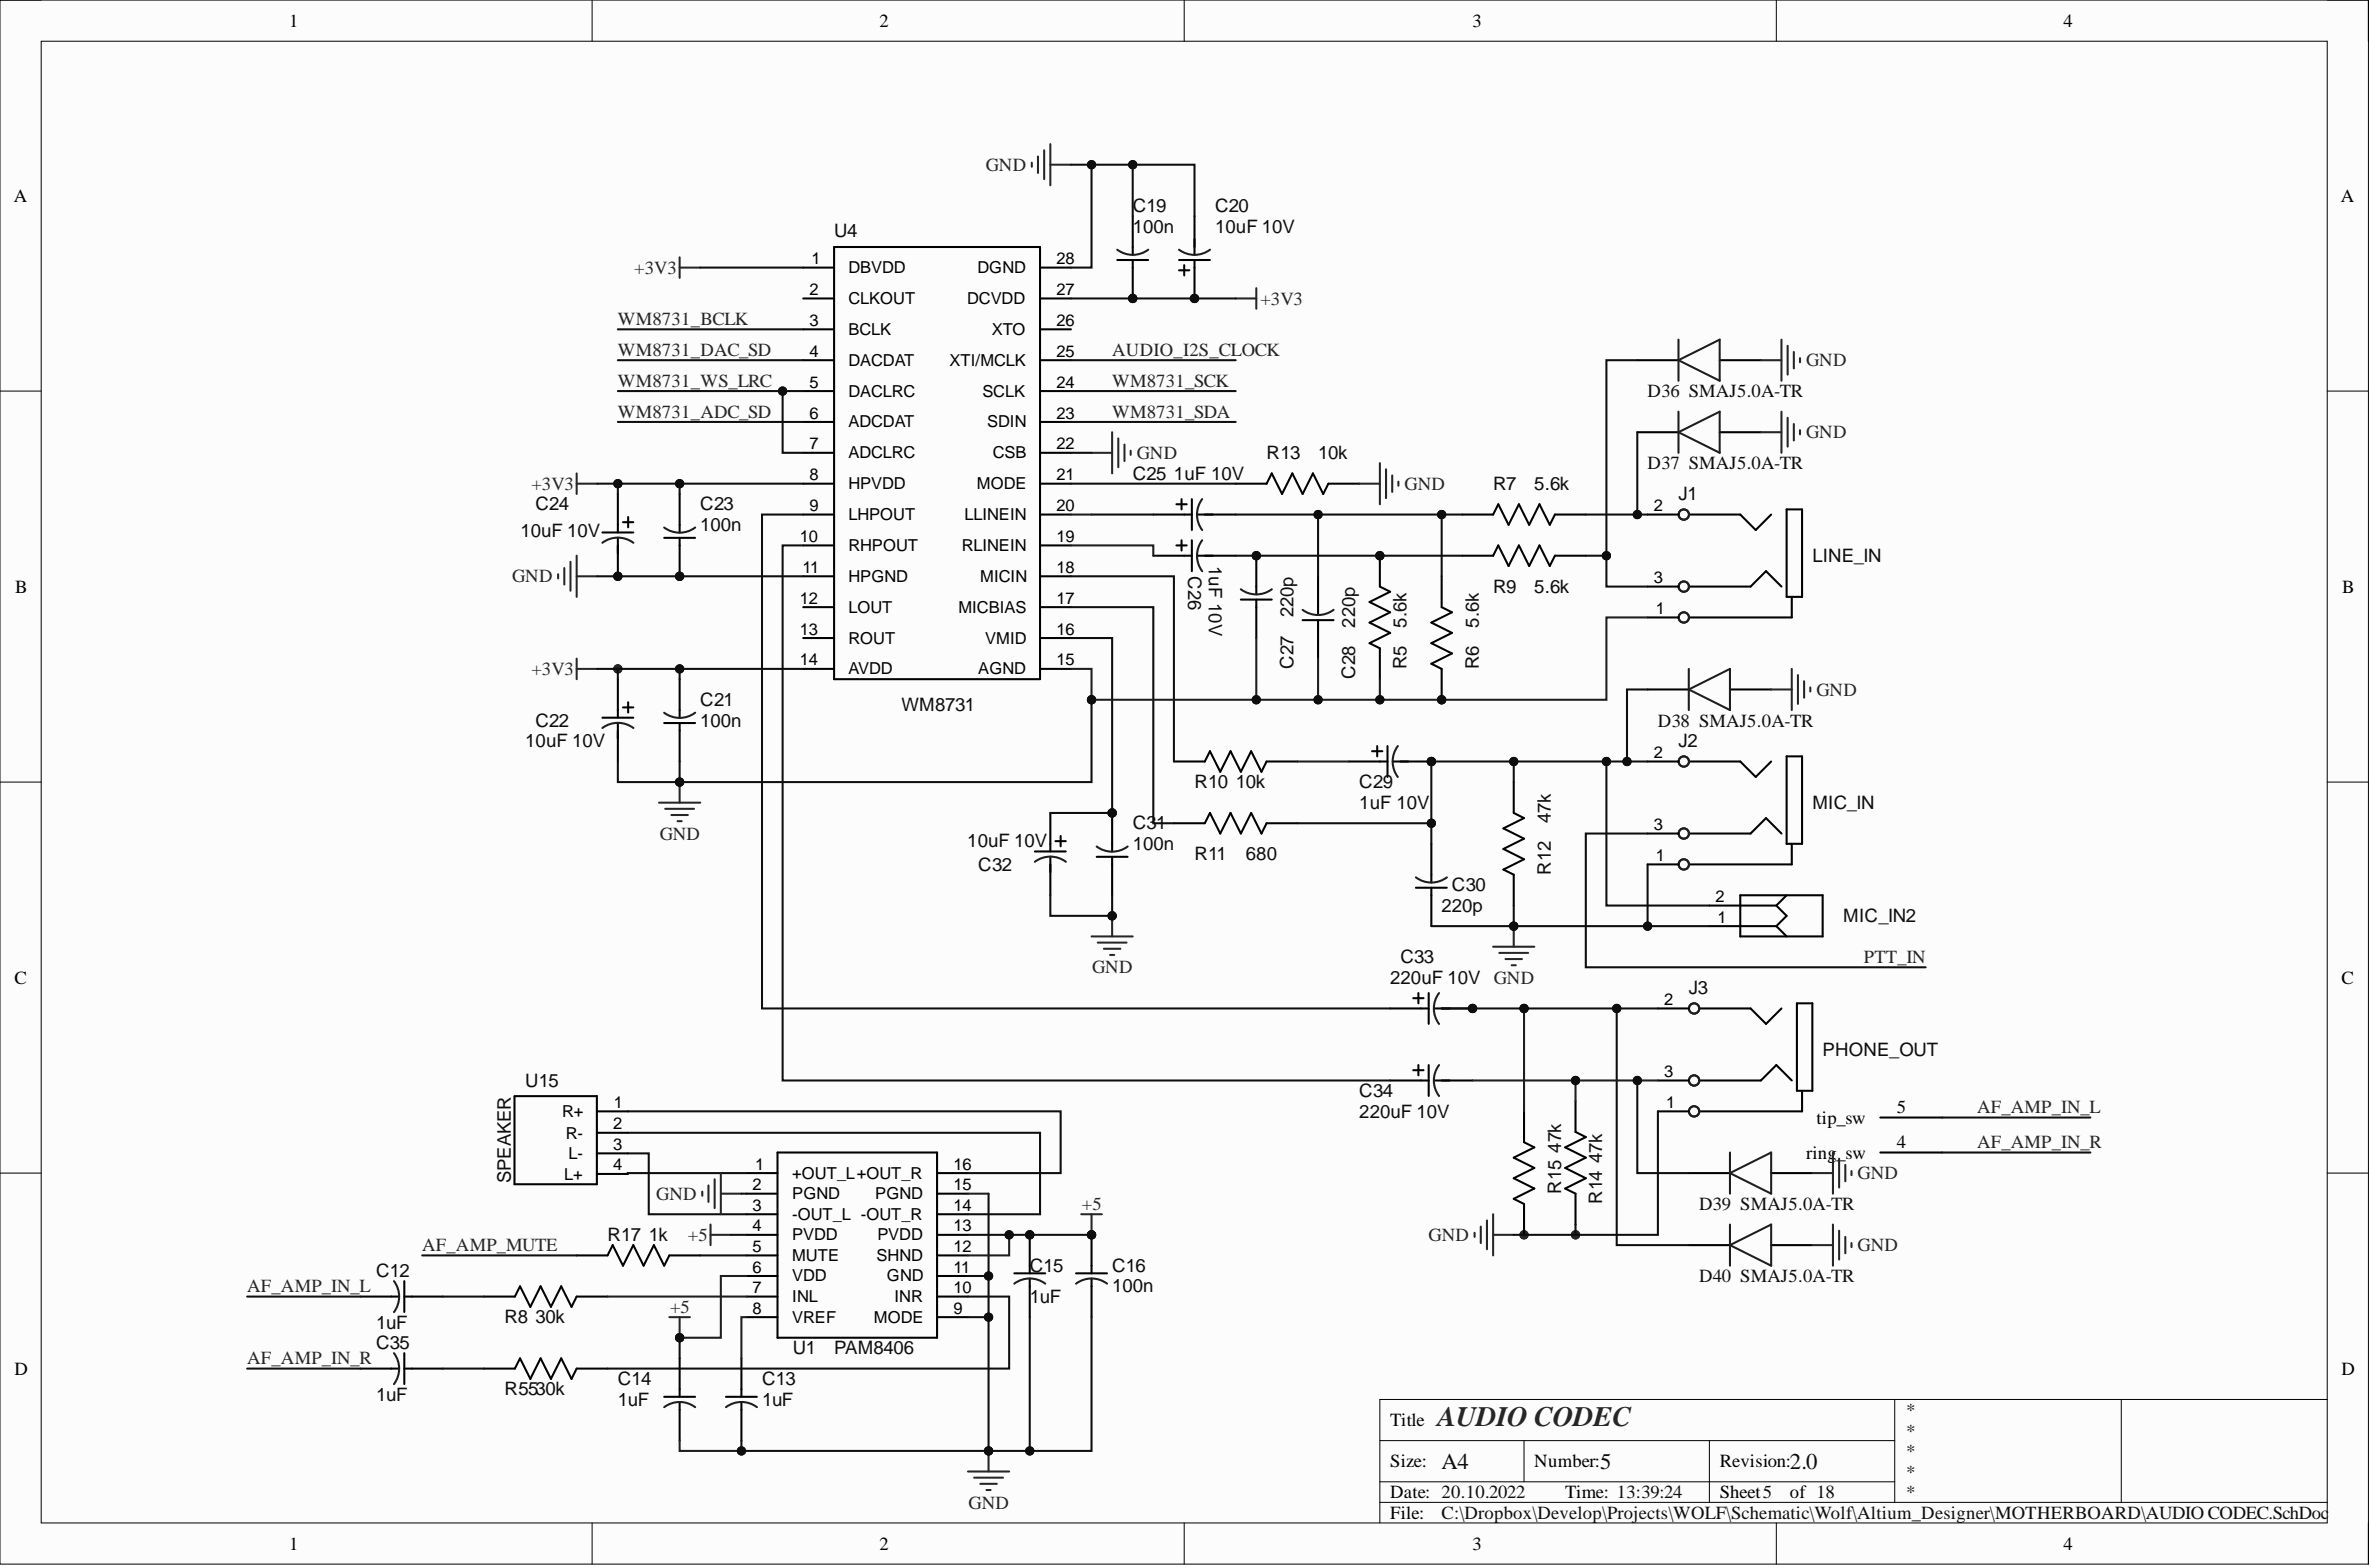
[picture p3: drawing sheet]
<svg xmlns="http://www.w3.org/2000/svg" width="292mm" height="193mm" viewBox="0 0 292 193" stroke-linecap="round" stroke-linejoin="round" font-family="sans-serif">
<defs><g id="words">
<text font-size="3.5" fill="#262626" x="177.1" y="175.6">AUDIO CODEC</text>
<g font-size="2.8" fill="#0e0e0e">
<text x="177.6" y="180.9">A4</text>
<text x="197.1" y="180.9">5</text>
<text x="220.5" y="180.9">2.0</text>
</g>
<g font-size="2.3">
<text x="35.6" y="3.3">1</text>
<text x="108.3" y="3.3">2</text>
<text x="181.4" y="3.3">3</text>
<text x="254.2" y="3.3">4</text>
<text x="1.7" y="24.8">A</text>
<text x="288.4" y="24.8">A</text>
<text x="1.9" y="73">B</text>
<text x="288.6" y="73">B</text>
<text x="1.8" y="121.1">C</text>
<text x="288.5" y="121.1">C</text>
<text x="233.7" y="137.1">5</text>
<text x="222.5" y="142.7">ring</text>
<text x="223.8" y="138.4">tip_sw</text>
<text x="226.3" y="142.7">_sw</text>
<text x="233.7" y="141.4">4</text>
<text x="1.8" y="169.3">D</text>
<text x="288.5" y="169.3">D</text>
<text x="171.3" y="175.6">Title</text>
<text x="171.3" y="180.7">Size:</text>
<text x="171.3" y="184.5">Date: 20.10.2022</text>
<text x="189" y="180.7">Number:</text>
<text x="192.8" y="184.5">Time: 13:39:24</text>
<text x="211.9" y="180.7">Revision:</text>
<text x="211.9" y="184.5">Sheet5</text>
<text x="220.5" y="184.5">of 18</text>
<text x="35.6" y="190.8">1</text>
<text x="108.3" y="190.8">2</text>
<text x="171.3" y="187">File:</text>
<text x="181.4" y="190.8">3</text>
<text x="254.2" y="190.8">4</text>
</g>
<g font-size="2.3" fill="#262626">
<text x="121.4" y="21">GND</text>
<text x="78.1" y="33.7">+3V3</text>
<text x="76.1" y="40">WM8731_BCLK</text>
<text x="155.3" y="37.5">+3V3</text>
<text x="76.1" y="43.9">WM8731_DAC_SD</text>
<text x="76.1" y="47.7">WM8731_WS_LRC</text>
<text x="137" y="43.9">AUDIO_I2S_CLOCK</text>
<text x="137" y="47.7">WM8731_SCK</text>
<text x="222.5" y="45.1">GND</text>
<text x="76.1" y="51.5">WM8731_ADC_SD</text>
<text x="137" y="51.5">WM8731_SDA</text>
<text x="222.5" y="54">GND</text>
<text x="140.1" y="56.5">GND</text>
<text x="65.5" y="60.3">+3V3</text>
<text x="173" y="60.3">GND</text>
<text x="63.1" y="71.7">GND</text>
<text x="65.5" y="83.1">+3V3</text>
<text x="223.8" y="85.7">GND</text>
<text x="81.3" y="103.4">GND</text>
<text x="134.6" y="119.9">GND</text>
<text x="229.6" y="118.6">PTT_IN</text>
<text x="184" y="121.1">GND</text>
<text x="243.6" y="137.1">AF_AMP_IN_L</text>
<text x="243.6" y="141.4">AF_AMP_IN_R</text>
<text x="80.9" y="147.8">GND</text>
<text x="133.3" y="149">+5</text>
<text x="228.9" y="145.2">GND</text>
<text x="52" y="154.1">AF_AMP_MUTE</text>
<text x="84.7" y="152.8">+5</text>
<text x="176" y="152.8">GND</text>
<text x="228.9" y="154.1">GND</text>
<text x="30.4" y="159.2">AF_AMP_IN_L</text>
<text x="82.5" y="161.7">+5</text>
<text x="30.4" y="168">AF_AMP_IN_R</text>
<text x="119.3" y="185.8">GND</text>
</g>
<g font-size="2.3" fill="#0e0e0e">
<text x="102.8" y="29.2">U4</text>
<text x="139.5" y="28.6">100n</text>
<text x="139.5" y="26.1">C19</text>
<text x="149.7" y="28.6">10uF 10V</text>
<text x="149.7" y="26.1">C20</text>
<text x="203" y="48.9">D36 SMAJ5.0A-TR</text>
<text x="139.5" y="59.1">C25</text>
<text x="144.6" y="59.1">1uF 10V</text>
<text x="156" y="56.5">R13</text>
<text x="162.4" y="56.5">10k</text>
<text x="203" y="57.8">D37 SMAJ5.0A-TR</text>
<text x="66" y="62.9">C24</text>
<text x="86.3" y="65.4">100n</text>
<text x="86.3" y="62.9">C23</text>
<text x="183.9" y="60.3">R7</text>
<text x="189" y="60.3">5.6k</text>
<text x="206.8" y="61.6">J1</text>
<text x="64.1" y="66.1">10uF 10V</text>
<text x="146.4" y="71" transform="rotate(90 146.4 71)">C26</text>
<text x="148.9" y="69.7" transform="rotate(90 148.9 69.7)">1uF 10V</text>
<text x="223.3" y="69.2">LINE_IN</text>
<text x="159.3" y="76" transform="rotate(-90 159.3 76)">220p</text>
<text x="167" y="77.3" transform="rotate(-90 167 77.3)">220p</text>
<text x="173.3" y="77.3" transform="rotate(-90 173.3 77.3)">5.6k</text>
<text x="182.2" y="77.3" transform="rotate(-90 182.2 77.3)">5.6k</text>
<text x="183.9" y="73">R9</text>
<text x="189" y="73">5.6k</text>
<text x="159.3" y="82.4" transform="rotate(-90 159.3 82.4)">C27</text>
<text x="167" y="83.6" transform="rotate(-90 167 83.6)">C28</text>
<text x="173.3" y="82.4" transform="rotate(-90 173.3 82.4)">R5</text>
<text x="182.2" y="82.4" transform="rotate(-90 182.2 82.4)">R6</text>
<text x="66" y="89.5">C22</text>
<text x="86.3" y="89.5">100n</text>
<text x="86.3" y="86.9">C21</text>
<text x="111" y="87.6">WM8731</text>
<text x="204.2" y="89.5">D38 SMAJ5.0A-TR</text>
<text x="64.7" y="92">10uF 10V</text>
<text x="206.8" y="92">J2</text>
<text x="147.2" y="97.1">R10</text>
<text x="152.2" y="97.1">10k</text>
<text x="167.5" y="99.6">1uF 10V</text>
<text x="167.5" y="97.1">C29</text>
<text x="191.1" y="101.4" transform="rotate(-90 191.1 101.4)">47k</text>
<text x="223.3" y="99.6">MIC_IN</text>
<text x="119.2" y="104.3">10uF 10V</text>
<text x="120.5" y="107.2">C32</text>
<text x="139.5" y="104.7">100n</text>
<text x="139.5" y="102.1">C31</text>
<text x="147.2" y="105.9">R11</text>
<text x="153.5" y="105.9">680</text>
<text x="191.1" y="107.7" transform="rotate(-90 191.1 107.7)">R12</text>
<text x="177.6" y="112.3">220p</text>
<text x="178.9" y="109.7">C30</text>
<text x="227.1" y="113.5">MIС_IN2</text>
<text x="172.5" y="118.6">C33</text>
<text x="171.3" y="121.1">220uF 10V</text>
<text x="208.1" y="122.4">J3</text>
<text x="224.5" y="130">PHONE_OUT</text>
<text x="64.7" y="133.8">U15</text>
<text x="167.5" y="137.6">220uF 10V</text>
<text x="167.5" y="135.1">C34</text>
<text x="192.3" y="141.9" transform="rotate(-90 192.3 141.9)">47k</text>
<text x="197.4" y="143.2" transform="rotate(-90 197.4 143.2)">47k</text>
<text x="62.9" y="145.7" transform="rotate(-90 62.9 145.7)">SPEAKER</text>
<text x="192.3" y="147" transform="rotate(-90 192.3 147)">R15</text>
<text x="197.4" y="148.3" transform="rotate(-90 197.4 148.3)">R14</text>
<text x="209.3" y="149">D39 SMAJ5.0A-TR</text>
<text x="74.8" y="152.8">R17</text>
<text x="79.9" y="152.8">1k</text>
<text x="46.3" y="157.3">C12</text>
<text x="126.9" y="160.4">1uF</text>
<text x="126.9" y="156.6">C15</text>
<text x="137" y="159.2">100n</text>
<text x="137" y="156.6">C16</text>
<text x="209.3" y="157.9">D40 SMAJ5.0A-TR</text>
<text x="46.3" y="163.6">1uF</text>
<text x="46.3" y="166.2">C35</text>
<text x="62.2" y="163">R8</text>
<text x="66" y="163">30k</text>
<text x="97.7" y="166.8">U1</text>
<text x="102.8" y="166.8">PAM8406</text>
<text x="46.3" y="172.5">1uF</text>
<text x="62.2" y="171.8">R5530k</text>
<text x="76.1" y="173.1">1uF</text>
<text x="76.1" y="170.6">C14</text>
<text x="93.9" y="170.6">C13</text>
<text x="93.9" y="173.1">1uF</text>
<text x="234.7" y="174.4">*</text>
<text x="234.7" y="176.9">*</text>
<text x="234.7" y="179.4">*</text>
<text x="234.7" y="182">*</text>
<text x="234.7" y="184.5">*</text>
<text x="177.6" y="187">C:\Dropbox\Develop\Projects\WOLF\Schematic\Wolf\Altium_Designer\MOTHERBOARD\AUDIO CODEC.SchDoc</text>
</g>
<g font-size="2">
<text x="100" y="32.5">1</text>
<text x="104.5" y="33.6">DBVDD</text>
<text x="120.4" y="33.6">DGND</text>
<text x="130.2" y="32.5">28</text>
<text x="99.7" y="40.1">3</text>
<text x="99.7" y="36.3">2</text>
<text x="104.5" y="41.2">BCLK</text>
<text x="104.5" y="37.4">CLKOUT</text>
<text x="119.2" y="37.4">DCVDD</text>
<text x="122.2" y="41.2">XTO</text>
<text x="130.2" y="36.3">27</text>
<text x="130.2" y="40.1">26</text>
<text x="99.7" y="47.7">5</text>
<text x="99.7" y="43.9">4</text>
<text x="104.5" y="45">DACDAT</text>
<text x="117" y="45">XTI/MCLK</text>
<text x="130.2" y="43.9">25</text>
<text x="130.2" y="47.7">24</text>
<text x="99.7" y="51.5">6</text>
<text x="104.5" y="52.6">ADCDAT</text>
<text x="104.5" y="48.8">DACLRC</text>
<text x="121" y="48.8">SCLK</text>
<text x="121.6" y="52.6">SDIN</text>
<text x="130.2" y="51.5">23</text>
<text x="99.7" y="59.1">8</text>
<text x="99.7" y="55.3">7</text>
<text x="104.5" y="56.4">ADCLRC</text>
<text x="122.3" y="56.4">CSB</text>
<text x="130.2" y="55.3">22</text>
<text x="130.2" y="59.1">21</text>
<text x="99.7" y="62.9">9</text>
<text x="104.5" y="64">LHPOUT</text>
<text x="104.5" y="60.2">HPVDD</text>
<text x="118.8" y="64">LLINEIN</text>
<text x="120.3" y="60.2">MODE</text>
<text x="130.2" y="62.9">20</text>
<text x="203.7" y="62.9">2</text>
<text x="98.5" y="66.7">10</text>
<text x="98.9" y="70.5">11</text>
<text x="104.5" y="71.6">HPGND</text>
<text x="104.5" y="67.8">RHPOUT</text>
<text x="118.5" y="67.8">RLINEIN</text>
<text x="120.8" y="71.6">MICIN</text>
<text x="130.2" y="66.7">19</text>
<text x="130.2" y="70.5">18</text>
<text x="203.7" y="71.8">3</text>
<text x="98.5" y="74.3">12</text>
<text x="104.5" y="75.4">LOUT</text>
<text x="118.1" y="75.4">MICBIAS</text>
<text x="130.2" y="74.3">17</text>
<text x="204" y="75.6">1</text>
<text x="98.5" y="81.9">14</text>
<text x="98.5" y="78.1">13</text>
<text x="104.5" y="83">AVDD</text>
<text x="104.5" y="79.2">ROUT</text>
<text x="120.5" y="83">AGND</text>
<text x="121.4" y="79.2">VMID</text>
<text x="130.2" y="78.1">16</text>
<text x="130.2" y="81.9">15</text>
<text x="203.7" y="93.4">2</text>
<text x="203.7" y="102.2">3</text>
<text x="204" y="106">1</text>
<text x="211.4" y="111.1">2</text>
<text x="211.6" y="113.6">1</text>
<text x="205" y="123.8">2</text>
<text x="69.3" y="137.5">R+</text>
<text x="75.6" y="136.4">1</text>
<text x="205" y="132.6">3</text>
<text x="205.3" y="136.4">1</text>
<text x="69.7" y="140.2">R-</text>
<text x="70" y="142.8">L-</text>
<text x="75.5" y="139.1">2</text>
<text x="75.5" y="141.6">3</text>
<text x="69.5" y="145.3">L+</text>
<text x="75.5" y="144.1">4</text>
<text x="92.7" y="149.1">3</text>
<text x="92.7" y="146.6">2</text>
<text x="93" y="144">1</text>
<text x="97.6" y="147.7">PGND</text>
<text x="97.6" y="145.1">+OUT_L+OUT_R</text>
<text x="107.8" y="147.7">PGND</text>
<text x="117.5" y="144">16</text>
<text x="117.5" y="146.6">15</text>
<text x="117.5" y="149.1">14</text>
<text x="92.7" y="154.2">5</text>
<text x="92.7" y="151.6">4</text>
<text x="97.6" y="155.3">MUTE</text>
<text x="97.6" y="152.7">PVDD</text>
<text x="97.6" y="150.2">-OUT_L -OUT_R</text>
<text x="108" y="155.3">SHND</text>
<text x="108.1" y="152.7">PVDD</text>
<text x="117.5" y="151.6">13</text>
<text x="117.5" y="154.2">12</text>
<text x="92.7" y="161.8">8</text>
<text x="92.7" y="159.2">7</text>
<text x="92.7" y="156.7">6</text>
<text x="97.6" y="160.3">INL</text>
<text x="97.6" y="157.8">VDD</text>
<text x="109.3" y="157.8">GND</text>
<text x="110.2" y="160.3">INR</text>
<text x="117.5" y="156.7">11</text>
<text x="117.5" y="159.2">10</text>
<text x="117.5" y="161.8">9</text>
<text x="97.6" y="162.9">VREF</text>
<text x="107.7" y="162.9">MODE</text>
</g>
</g></defs>
<path d="M0 0h291.8v192.6h-291.8z" fill-rule="evenodd" fill="#fcfcfc"/>
<path d="M0 0h291.8v192.6h-291.8z" fill="none" stroke="#000" stroke-width=".12"/>
<path d="M5.1 5.1h281.6v182.4h-281.6z" fill-rule="evenodd" fill="#fcfcfc"/>
<g fill="none" stroke="#000" stroke-width=".12">
<path d="M0 0h5.1M5.1 5.1h281.6v182.4h-281.6zM72.9 0v5.1M145.9 0v5.1M218.8 0v5.1M286.7 0h5.1v5.1M0 48.2h5.1M286.7 48.2h5.1M0 96.3h5.1M286.7 96.3h5.1M0 144.5h5.1M286.7 144.5h5.1"/>
<path d="M72.9 187.5v5.1M145.9 187.5v5.1M218.8 187.5v5.1M291.8 187.5v5.1"/>
</g>
<circle cx="76.1" cy="82.4" r=".51" fill="#0e0e0e"/>
<circle cx="76.1" cy="82.4" r=".51" fill="none" stroke="#0e0e0e" stroke-width=".12"/>
<circle cx="187.8" cy="152.1" r=".51" fill="#0e0e0e"/>
<circle cx="187.8" cy="152.1" r=".51" fill="none" stroke="#0e0e0e" stroke-width=".12"/>
<circle cx="194.1" cy="152.1" r=".51" fill="#0e0e0e"/>
<circle cx="194.1" cy="152.1" r=".51" fill="none" stroke="#0e0e0e" stroke-width=".12"/>
<path d="M170 177.4h63.4M187.8 177.4v5.1M210.6 177.4v7.6M233.4 172.3v12.7M261.3 172.3v12.7M286.7 172.3h-116.7v15.2M170 185h116.7M170 182.5h63.4" fill="none" stroke="#000" stroke-width=".12"/>
<circle cx="76.1" cy="82.4" r=".51" fill="#262626"/>
<circle cx="76.1" cy="82.4" r=".51" fill="none" stroke="#262626" stroke-width=".12"/>
<circle cx="187.8" cy="152.1" r=".51" fill="#262626"/>
<circle cx="187.8" cy="152.1" r=".51" fill="none" stroke="#262626" stroke-width=".12"/>
<circle cx="194.1" cy="152.1" r=".51" fill="#262626"/>
<circle cx="194.1" cy="152.1" r=".51" fill="none" stroke="#262626" stroke-width=".12"/>
<path d="M74.2 88.4h3.8M76.1 83.6v4.8M76.1 89v4.8M76.8 87.1h1.2M77.4 86.5v1.2" fill="none" stroke="#000" stroke-width=".25"/>
<path d="M74.2 89.7a3.2 3.2 0 0 1 3.8 0" fill="none" stroke="#1c1c1c" stroke-width=".25"/>
<circle cx="76.1" cy="71" r=".51" fill="#0e0e0e"/>
<circle cx="76.1" cy="71" r=".51" fill="none" stroke="#0e0e0e" stroke-width=".12"/>
<path d="M74.2 65.6h3.8M76.1 64.6v1M76.1 66.2v4.8M76.8 64.3h1.2M77.4 63.7v1.2" fill="none" stroke="#000" stroke-width=".25"/>
<path d="M74.2 66.8a3.2 3.2 0 0 1 3.8 0" fill="none" stroke="#1c1c1c" stroke-width=".25"/>
<circle cx="76.1" cy="71" r=".51" fill="#0e0e0e"/>
<circle cx="76.1" cy="71" r=".51" fill="none" stroke="#0e0e0e" stroke-width=".12"/>
<path d="M76.1 60.8v3.8M81.8 89h3.8M83.7 83.6v4.8M83.7 89v4.8M186.5 96.3v3.8l1.3 .6-2.6 1.3 2.6 1.3-2.6 1.2 2.6 1.3-2.6 1.3 1.3 .6v3.8M127.5 104.9h3.8M129.4 100.1v4.8M129.4 105.5v4.7M130 103.6h1.3M130.7 103v1.2" fill="none" stroke="#000" stroke-width=".25"/>
<path d="M81.8 87.8a3.2 3.2 0 0 0 3.8 0M127.5 106.1a3.2 3.2 0 0 1 3.8 0" fill="none" stroke="#1c1c1c" stroke-width=".25"/>
<circle cx="83.7" cy="71" r=".51" fill="#0e0e0e"/>
<circle cx="83.7" cy="71" r=".51" fill="none" stroke="#0e0e0e" stroke-width=".12"/>
<path d="M81.8 66.2h3.8M83.7 64.6v1M83.7 66.2v4.8" fill="none" stroke="#000" stroke-width=".25"/>
<path d="M81.8 65a3.2 3.2 0 0 0 3.8 0" fill="none" stroke="#1c1c1c" stroke-width=".25"/>
<circle cx="83.7" cy="71" r=".51" fill="#0e0e0e"/>
<circle cx="83.7" cy="71" r=".51" fill="none" stroke="#0e0e0e" stroke-width=".12"/>
<path d="M83.7 60.8v3.8" fill="none" stroke="#000" stroke-width=".25"/>
<circle cx="137" cy="100.1" r=".51" fill="#0e0e0e"/>
<circle cx="137" cy="100.1" r=".51" fill="none" stroke="#0e0e0e" stroke-width=".12"/>
<path d="M135.1 105.5h3.8M137 100.1v4.8M137 105.5v4.7" fill="none" stroke="#000" stroke-width=".25"/>
<path d="M135.1 104.2a3.2 3.2 0 0 0 3.8 0" fill="none" stroke="#1c1c1c" stroke-width=".25"/>
<circle cx="137" cy="100.1" r=".51" fill="#0e0e0e"/>
<circle cx="137" cy="100.1" r=".51" fill="none" stroke="#0e0e0e" stroke-width=".12"/>
<circle cx="139.5" cy="36.8" r=".51" fill="#0e0e0e"/>
<circle cx="139.5" cy="36.8" r=".51" fill="none" stroke="#0e0e0e" stroke-width=".12"/>
<path d="M137.6 32h3.9M139.5 30.4v1M139.5 32v4.8" fill="none" stroke="#000" stroke-width=".25"/>
<path d="M137.6 30.7a3.2 3.2 0 0 0 3.9 0" fill="none" stroke="#1c1c1c" stroke-width=".25"/>
<circle cx="139.5" cy="36.8" r=".51" fill="#0e0e0e"/>
<circle cx="139.5" cy="36.8" r=".51" fill="none" stroke="#0e0e0e" stroke-width=".12"/>
<path d="M139.5 26.6v3.8" fill="none" stroke="#000" stroke-width=".25"/>
<circle cx="147.2" cy="36.8" r=".51" fill="#0e0e0e"/>
<circle cx="147.2" cy="36.8" r=".51" fill="none" stroke="#0e0e0e" stroke-width=".12"/>
<path d="M145.3 33.3h1.2M145.3 32h3.8M145.9 32.7v1.2M147.2 26.6v4.8M147.2 32v4.8" fill="none" stroke="#000" stroke-width=".25"/>
<path d="M145.3 30.7a3.2 3.2 0 0 0 3.8 0" fill="none" stroke="#1c1c1c" stroke-width=".25"/>
<circle cx="147.2" cy="36.8" r=".51" fill="#0e0e0e"/>
<circle cx="147.2" cy="36.8" r=".51" fill="none" stroke="#0e0e0e" stroke-width=".12"/>
<circle cx="176.3" cy="93.8" r=".51" fill="#0e0e0e"/>
<circle cx="176.3" cy="93.8" r=".51" fill="none" stroke="#0e0e0e" stroke-width=".12"/>
<path d="M169 92.5h1.3M169.7 91.9v1.2M170 93.8h.9M170.9 91.9v3.8M171.6 93.8h4.7" fill="none" stroke="#000" stroke-width=".25"/>
<path d="M172.2 91.9a3.2 3.2 0 0 0 0 3.8" fill="none" stroke="#1c1c1c" stroke-width=".25"/>
<circle cx="176.3" cy="93.8" r=".51" fill="#0e0e0e"/>
<circle cx="176.3" cy="93.8" r=".51" fill="none" stroke="#0e0e0e" stroke-width=".12"/>
<path d="M160.5 76.4h3.8M162.4 71v4.7M162.4 76.4v4.7M166.2 93.8h3.8M174.4 109.3h3.8M176.3 103.9v4.8M176.3 109.3v4.8M187.8 136.9v3.8l1.2 .6-2.5 1.3 2.5 1.2-2.5 1.3 2.5 1.3-2.5 1.2 1.3 .7v3.8M194.1 135.6v3.8l1.3 .6-2.6 1.3 2.6 1.3-2.6 1.2 2.6 1.3-2.6 1.3 1.3 .6v3.8" fill="none" stroke="#000" stroke-width=".25"/>
<path d="M160.5 75.1a3.2 3.2 0 0 0 3.8 0M174.4 108a3.2 3.2 0 0 0 3.9 0" fill="none" stroke="#1c1c1c" stroke-width=".25"/>
<circle cx="170" cy="68.4" r=".51" fill="#0e0e0e"/>
<circle cx="170" cy="68.4" r=".51" fill="none" stroke="#0e0e0e" stroke-width=".12"/>
<path d="M170 68.4v3.8l1.3 .7-2.6 1.2 2.6 1.3-2.6 1.3 2.6 1.2-2.6 1.3 1.3 .6v3.8" fill="none" stroke="#000" stroke-width=".25"/>
<circle cx="170" cy="68.4" r=".51" fill="#0e0e0e"/>
<circle cx="170" cy="68.4" r=".51" fill="none" stroke="#0e0e0e" stroke-width=".12"/>
<circle cx="177.6" cy="86.2" r=".51" fill="#0e0e0e"/>
<circle cx="177.6" cy="86.2" r=".51" fill="none" stroke="#0e0e0e" stroke-width=".12"/>
<path d="M177.6 74.8l1.3 .6-2.6 1.3 2.6 1.2-2.6 1.3 2.6 1.3-2.6 1.2 1.3 .7v3.8" fill="none" stroke="#000" stroke-width=".25"/>
<circle cx="177.6" cy="86.2" r=".51" fill="#0e0e0e"/>
<circle cx="177.6" cy="86.2" r=".51" fill="none" stroke="#0e0e0e" stroke-width=".12"/>
<g fill="none" stroke="#000" stroke-width=".25">
<path d="M142.1 63.4h4.7M142.1 68.4h4.7M144.9 62.1h1.3M144.9 67.2h1.3M145.6 61.5v1.2M145.6 66.5v1.3M146.8 61.5v3.8M146.8 66.5v3.8M147.5 63.4h4.7M147.5 68.4h4.7M177.6 71v3.8M180.1 63.4h3.8l.7-1.3 1.3 2.5 1.2-2.5 1.3 2.5 1.3-2.5 1.2 2.5 .7-1.2h3.8"/>
<path d="M180.1 68.4h3.8l.7-1.2 1.3 2.5 1.2-2.5 1.3 2.5 1.3-2.5 1.2 2.5 .7-1.3h3.8M144.6 93.8h3.8l.7-1.3 1.2 2.5 1.3-2.5 1.3 2.5 1.2-2.5 1.3 2.5 .6-1.2h3.8M144.6 101.4h3.8l.7-1.3 1.2 2.5 1.3-2.5 1.3 2.5 1.2-2.5 1.3 2.5 .6-1.2h3.8M210.6 111.5h8.2M210.6 114.1h8.2M214.4 110.2h10.1v5.1h-10.1zM218.8 114.1l1.3 1.2M218.8 111.5l1.3 1.3-1.3 1.3M220.1 110.2l-1.3 1.3M171.3 133.1h4.7M174.1 131.8h1.3M174.7 131.2v1.2"/>
<path d="M176 131.2v3.8M176.6 133.1h4.8"/>
</g>
<path d="M148.1 61.5a3.2 3.2 0 0 0 0 3.8M148.1 66.5a3.2 3.2 0 0 0 0 3.8M177.3 131.2a3.1 3.1 0 0 0 0 3.8" fill="none" stroke="#1c1c1c" stroke-width=".25"/>
<circle cx="154.8" cy="68.4" r=".51" fill="#0e0e0e"/>
<circle cx="154.8" cy="68.4" r=".51" fill="none" stroke="#0e0e0e" stroke-width=".12"/>
<path d="M152.9 73.8h3.8M154.8 68.4v4.8M154.8 73.8v4.8" fill="none" stroke="#000" stroke-width=".25"/>
<path d="M152.9 72.6a3.2 3.2 0 0 0 3.8 0" fill="none" stroke="#1c1c1c" stroke-width=".25"/>
<circle cx="154.8" cy="68.4" r=".51" fill="#0e0e0e"/>
<circle cx="154.8" cy="68.4" r=".51" fill="none" stroke="#0e0e0e" stroke-width=".12"/>
<g fill="none" stroke="#000" stroke-width=".25">
<path d="M99 33h3.8M99 36.8h3.8M102.8 30.4h25.3v53.2h-25.3zM128.1 33h3.8M128.1 36.8h3.8M99 40.6h3.8M99 44.4h3.8M99 48.2h3.8M99 52h3.8M99 55.8h3.8M99 59.6h3.8M128.1 40.6h3.8"/>
<path d="M128.1 44.4h3.8M128.1 48.2h3.8M128.1 52h3.8M128.1 55.8h3.8M128.1 59.6h3.8M99 63.4h3.8M99 67.2h3.8M99 71h3.8M99 74.8h3.8M99 78.6h3.8M128.1 63.4h3.8M128.1 67.2h3.8"/>
<path d="M128.1 71h3.8M128.1 74.8h3.8M128.1 78.6h3.8M99 82.4h3.8M128.1 82.4h3.8"/>
</g>
<circle cx="181.4" cy="124.2" r=".51" fill="#0e0e0e"/>
<circle cx="181.4" cy="124.2" r=".51" fill="none" stroke="#0e0e0e" stroke-width=".12"/>
<path d="M174.1 122.9h1.3M174.7 122.3v1.3M175.1 124.2h.9M176 122.3v3.8M176.6 124.2h4.8" fill="none" stroke="#000" stroke-width=".25"/>
<path d="M177.3 122.3a3.1 3.1 0 0 0 0 3.8" fill="none" stroke="#1c1c1c" stroke-width=".25"/>
<circle cx="181.4" cy="124.2" r=".51" fill="#0e0e0e"/>
<circle cx="181.4" cy="124.2" r=".51" fill="none" stroke="#0e0e0e" stroke-width=".12"/>
<g fill="none" stroke="#000" stroke-width=".25">
<path d="M152.2 59.6h3.8l.7-1.3 1.2 2.5 1.3-2.5 1.3 2.5 1.2-2.5 1.3 2.5 .7-1.2h3.8M203 63.4h3.8M203 76h3.8M203 72.2h3.8M208.1 72.2h7.6l1.9-1.9 1.9 1.9M208.1 63.4h6.3l1.9 1.9 1.9-1.9M220.1 62.7h1.9v10.8h-1.9zM220.7 73.5v2.5h-12.6M203 93.8h3.8M208.1 93.8h6.3l1.9 1.9 1.9-1.9M220.1 93.1h1.9v10.8h-1.9zM203 106.4h3.8"/>
<path d="M203 102.6h3.8M208.1 102.6h7.6l1.9-1.9 1.9 1.9M220.7 103.9v2.5h-12.6M171.3 124.2h3.8M204.2 124.2h3.9M204.2 136.9h3.9M204.2 133.1h3.9M209.3 133.1h7.6l1.9-1.9 1.9 1.9M209.3 124.2h6.4l1.9 1.9 1.9-1.9M221.4 123.6h1.9v10.7h-1.9zM222 134.3v2.6h-12.7M231.6 137.6h7.7"/>
<path d="M231.6 141.9h7.7"/>
</g>
<g fill="none" stroke="#1c1c1c" stroke-width=".25">
<circle cx="207.4" cy="76" r=".64"/>
<circle cx="207.4" cy="72.2" r=".64"/>
<circle cx="207.4" cy="63.4" r=".64"/>
<circle cx="207.4" cy="63.4" r=".63"/>
<circle cx="207.4" cy="72.2" r=".63"/>
<circle cx="207.4" cy="76" r=".63"/>
<circle cx="207.4" cy="93.8" r=".64"/>
<circle cx="207.4" cy="93.8" r=".63"/>
<circle cx="207.4" cy="106.4" r=".64"/>
<circle cx="207.4" cy="102.6" r=".64"/>
<circle cx="207.4" cy="102.6" r=".63"/>
<circle cx="207.4" cy="106.4" r=".63"/>
<circle cx="208.7" cy="124.2" r=".64"/>
<circle cx="208.7" cy="136.9" r=".64"/>
<circle cx="208.7" cy="133.1" r=".64"/>
<circle cx="208.7" cy="133.1" r=".63"/>
<circle cx="208.7" cy="136.9" r=".63"/>
<circle cx="208.7" cy="124.2" r=".63"/>
</g>
<g fill="none" stroke="#262626" stroke-width=".25">
<path d="M127.9 19.3v2M128.6 18.5v3.6M129.4 17.7v5.1M83.7 31.7v2.5M83.7 33h2.6M127.1 20v.5M129.4 20.3h2.5M152.2 36.8h2.6M154.8 35.5v2.5M71 58.3v2.5M71 59.6h2.6M134.5 55.8h2.5"/>
<path d="M137 53.2v5.1M137.8 54v3.5M138.5 54.7v2.1M139.3 55.5v.5M167.5 59.6h2.5M170 57v5.1M170.8 57.8v3.5M171.5 58.6v2M172.3 59.3v.5M71 81.1v2.5M71 82.4h2.6M81.2 98.8h5.1"/>
<path d="M82 99.6h3.5M83.7 96.3v2.5M82.7 100.4h2M83.5 101.1h.5"/>
</g>
<circle cx="83.7" cy="96.3" r=".51" fill="#0e0e0e"/>
<circle cx="83.7" cy="96.3" r=".51" fill="none" stroke="#0e0e0e" stroke-width=".12"/>
<path d="M134.5 115.3h5M135.2 116.1h3.6M136 116.8h2M136.8 117.6h.5M137 112.8v2.5" fill="none" stroke="#262626" stroke-width=".25"/>
<circle cx="137" cy="112.8" r=".51" fill="#0e0e0e"/>
<circle cx="137" cy="112.8" r=".51" fill="none" stroke="#0e0e0e" stroke-width=".12"/>
<path d="M183.9 116.6h5.1M184.7 117.3h3.6M185.5 118.1h2M186.2 118.9h.5M186.5 114.1v2.5" fill="none" stroke="#262626" stroke-width=".25"/>
<circle cx="186.5" cy="114.1" r=".51" fill="#0e0e0e"/>
<circle cx="186.5" cy="114.1" r=".51" fill="none" stroke="#0e0e0e" stroke-width=".12"/>
<path d="M68.8 70.7v.5M69.5 70v2M70.3 69.2v3.5M71 68.4v5.1M71 71h2.6M181.7 151.8v.5M182.4 151.1v2M183.2 150.3v3.5M183.9 149.5v5.1M183.9 152.1h2.6" fill="none" stroke="#262626" stroke-width=".25"/>
<path d="M59.6 159.7h3.8l.7-1.3 1.2 2.5 1.3-2.5 1.3 2.5 1.2-2.5 1.3 2.5 .6-1.2h3.8M81.8 172h3.8M83.7 167.3v4.7M83.7 172.6v4.8M89.4 172h3.8M91.3 167.3v4.7M91.3 172.6v4.8" fill="none" stroke="#000" stroke-width=".25"/>
<path d="M81.8 173.3a3.2 3.2 0 0 1 3.8 0M89.4 173.3a3.2 3.2 0 0 1 3.9 0" fill="none" stroke="#1c1c1c" stroke-width=".25"/>
<circle cx="126.9" cy="152.1" r=".51" fill="#0e0e0e"/>
<circle cx="126.9" cy="152.1" r=".51" fill="none" stroke="#0e0e0e" stroke-width=".12"/>
<path d="M125 156.8h3.8M126.9 152.1v4.7M126.9 157.4v1" fill="none" stroke="#000" stroke-width=".25"/>
<path d="M125 158.1a3.2 3.2 0 0 1 3.8 0" fill="none" stroke="#1c1c1c" stroke-width=".25"/>
<circle cx="126.9" cy="152.1" r=".51" fill="#0e0e0e"/>
<circle cx="126.9" cy="152.1" r=".51" fill="none" stroke="#0e0e0e" stroke-width=".12"/>
<path d="M44.4 159.7h4.8M49.8 159.7h4.8M49.8 157.8v3.8M126.9 158.4v3.8" fill="none" stroke="#000" stroke-width=".25"/>
<path d="M48.5 157.8a3.2 3.2 0 0 1 0 3.8" fill="none" stroke="#1c1c1c" stroke-width=".25"/>
<circle cx="134.5" cy="152.1" r=".51" fill="#0e0e0e"/>
<circle cx="134.5" cy="152.1" r=".51" fill="none" stroke="#0e0e0e" stroke-width=".12"/>
<path d="M132.6 156.8h3.8M134.5 152.1v4.7M134.5 157.4v1" fill="none" stroke="#000" stroke-width=".25"/>
<path d="M132.6 158.1a3.2 3.2 0 0 1 3.8 0" fill="none" stroke="#1c1c1c" stroke-width=".25"/>
<circle cx="134.5" cy="152.1" r=".51" fill="#0e0e0e"/>
<circle cx="134.5" cy="152.1" r=".51" fill="none" stroke="#0e0e0e" stroke-width=".12"/>
<g fill="none" stroke="#000" stroke-width=".25">
<path d="M92 144.5h3.8M92 147h3.8M92 149.5h3.8M92 152.1h3.8M92 154.6h3.8M92 157.1h3.8M92 159.7h3.8M95.8 141.9h19.6v22.8h-19.6zM115.4 144.5h3.9M115.4 147h3.9M115.4 149.5h3.9M115.4 152.1h3.9"/>
<path d="M115.4 154.6h3.9M115.4 157.1h3.9M115.4 159.7h3.9M134.5 158.4v3.8M92 162.2h3.8M115.4 162.2h3.9"/>
</g>
<path d="M133.2 149.5h2.5M134.5 149.5v2.6" fill="none" stroke="#262626" stroke-width=".25"/>
<circle cx="134.5" cy="152.1" r=".51" fill="#0e0e0e"/>
<circle cx="134.5" cy="152.1" r=".51" fill="none" stroke="#0e0e0e" stroke-width=".12"/>
<path d="M82.5 162.2h2.5M83.7 162.2v2.5" fill="none" stroke="#262626" stroke-width=".25"/>
<circle cx="83.7" cy="164.7" r=".51" fill="#0e0e0e"/>
<circle cx="83.7" cy="164.7" r=".51" fill="none" stroke="#0e0e0e" stroke-width=".12"/>
<path d="M121.8 178.7v2.5M119.3 181.2h5M120 182h3.6M120.8 182.7h2M121.5 183.5h.5" fill="none" stroke="#262626" stroke-width=".25"/>
<circle cx="121.8" cy="178.7" r=".51" fill="#0e0e0e"/>
<circle cx="121.8" cy="178.7" r=".51" fill="none" stroke="#0e0e0e" stroke-width=".12"/>
<path d="M83.7 93.8v2.5" fill="none" stroke="#0e0e0e" stroke-width=".25"/>
<circle cx="83.7" cy="96.3" r=".51" fill="#0e0e0e"/>
<circle cx="83.7" cy="96.3" r=".51" fill="none" stroke="#0e0e0e" stroke-width=".12"/>
<path d="M162.4 63.4v7.6" fill="none" stroke="#0e0e0e" stroke-width=".25"/>
<circle cx="162.4" cy="63.4" r=".51" fill="#0e0e0e"/>
<circle cx="162.4" cy="63.4" r=".51" fill="none" stroke="#0e0e0e" stroke-width=".12"/>
<path d="M177.6 63.4v7.6" fill="none" stroke="#0e0e0e" stroke-width=".25"/>
<circle cx="177.6" cy="63.4" r=".51" fill="#0e0e0e"/>
<circle cx="177.6" cy="63.4" r=".51" fill="none" stroke="#0e0e0e" stroke-width=".12"/>
<path d="M203 106.4v7.7" fill="none" stroke="#0e0e0e" stroke-width=".25"/>
<circle cx="203" cy="114.1" r=".51" fill="#0e0e0e"/>
<circle cx="203" cy="114.1" r=".51" fill="none" stroke="#0e0e0e" stroke-width=".12"/>
<path d="M131.9 55.8h2.6M131.9 59.6h20.3M134.5 63.4h7.6M159.8 101.4h16.5" fill="none" stroke="#0e0e0e" stroke-width=".25"/>
<circle cx="176.3" cy="101.4" r=".51" fill="#0e0e0e"/>
<circle cx="176.3" cy="101.4" r=".51" fill="none" stroke="#0e0e0e" stroke-width=".12"/>
<path d="M195.4 63.4h7.6" fill="none" stroke="#0e0e0e" stroke-width=".25"/>
<circle cx="201.7" cy="63.4" r=".51" fill="#0e0e0e"/>
<circle cx="201.7" cy="63.4" r=".51" fill="none" stroke="#0e0e0e" stroke-width=".12"/>
<path d="M73.6 82.4h25.4" fill="none" stroke="#0e0e0e" stroke-width=".25"/>
<circle cx="83.7" cy="82.4" r=".51" fill="#0e0e0e"/>
<circle cx="83.7" cy="82.4" r=".51" fill="none" stroke="#0e0e0e" stroke-width=".12"/>
<path d="M73.6 71h25.4" fill="none" stroke="#0e0e0e" stroke-width=".25"/>
<circle cx="76.1" cy="71" r=".51" fill="#0e0e0e"/>
<circle cx="76.1" cy="71" r=".51" fill="none" stroke="#0e0e0e" stroke-width=".12"/>
<circle cx="83.7" cy="71" r=".51" fill="#0e0e0e"/>
<circle cx="83.7" cy="71" r=".51" fill="none" stroke="#0e0e0e" stroke-width=".12"/>
<path d="M73.6 59.6h25.4" fill="none" stroke="#0e0e0e" stroke-width=".25"/>
<circle cx="76.1" cy="59.6" r=".51" fill="#0e0e0e"/>
<circle cx="76.1" cy="59.6" r=".51" fill="none" stroke="#0e0e0e" stroke-width=".12"/>
<circle cx="83.7" cy="59.6" r=".51" fill="#0e0e0e"/>
<circle cx="83.7" cy="59.6" r=".51" fill="none" stroke="#0e0e0e" stroke-width=".12"/>
<path d="M96.4 48.2v7.6h2.6M99 67.2h-2.6v65.9h74.9" fill="none" stroke="#0e0e0e" stroke-width=".25"/>
<circle cx="96.4" cy="48.2" r=".51" fill="#0e0e0e"/>
<circle cx="96.4" cy="48.2" r=".51" fill="none" stroke="#0e0e0e" stroke-width=".12"/>
<path d="M86.3 33h12.7M129.4 110.2v2.6h7.6" fill="none" stroke="#0e0e0e" stroke-width=".25"/>
<circle cx="137" cy="112.8" r=".51" fill="#0e0e0e"/>
<circle cx="137" cy="112.8" r=".51" fill="none" stroke="#0e0e0e" stroke-width=".12"/>
<path d="M137 110.2v2.6" fill="none" stroke="#0e0e0e" stroke-width=".25"/>
<circle cx="137" cy="112.8" r=".51" fill="#0e0e0e"/>
<circle cx="137" cy="112.8" r=".51" fill="none" stroke="#0e0e0e" stroke-width=".12"/>
<path d="M131.9 74.8h10.2v26.6h2.5M152.2 68.4h27.9" fill="none" stroke="#0e0e0e" stroke-width=".25"/>
<circle cx="154.8" cy="68.4" r=".51" fill="#0e0e0e"/>
<circle cx="154.8" cy="68.4" r=".51" fill="none" stroke="#0e0e0e" stroke-width=".12"/>
<circle cx="170" cy="68.4" r=".51" fill="#0e0e0e"/>
<circle cx="170" cy="68.4" r=".51" fill="none" stroke="#0e0e0e" stroke-width=".12"/>
<path d="M195.4 68.4h2.5v3.8h5.1M194.1 150.8v1.3h-7.6" fill="none" stroke="#0e0e0e" stroke-width=".25"/>
<circle cx="197.9" cy="68.4" r=".51" fill="#0e0e0e"/>
<circle cx="197.9" cy="68.4" r=".51" fill="none" stroke="#0e0e0e" stroke-width=".12"/>
<path d="M129.4 100.1h7.6" fill="none" stroke="#0e0e0e" stroke-width=".25"/>
<circle cx="137" cy="100.1" r=".51" fill="#0e0e0e"/>
<circle cx="137" cy="100.1" r=".51" fill="none" stroke="#0e0e0e" stroke-width=".12"/>
<path d="M131.9 78.6h5.1v21.5" fill="none" stroke="#0e0e0e" stroke-width=".25"/>
<circle cx="137" cy="100.1" r=".51" fill="#0e0e0e"/>
<circle cx="137" cy="100.1" r=".51" fill="none" stroke="#0e0e0e" stroke-width=".12"/>
<path d="M131.9 36.8h20.3M99 63.4h-5.1v60.8h77.4M131.9 71h12.7v22.8" fill="none" stroke="#0e0e0e" stroke-width=".25"/>
<circle cx="139.5" cy="36.8" r=".51" fill="#0e0e0e"/>
<circle cx="139.5" cy="36.8" r=".51" fill="none" stroke="#0e0e0e" stroke-width=".12"/>
<circle cx="147.2" cy="36.8" r=".51" fill="#0e0e0e"/>
<circle cx="147.2" cy="36.8" r=".51" fill="none" stroke="#0e0e0e" stroke-width=".12"/>
<path d="M152.2 63.4h27.9" fill="none" stroke="#0e0e0e" stroke-width=".25"/>
<circle cx="162.4" cy="63.4" r=".51" fill="#0e0e0e"/>
<circle cx="162.4" cy="63.4" r=".51" fill="none" stroke="#0e0e0e" stroke-width=".12"/>
<circle cx="177.6" cy="63.4" r=".51" fill="#0e0e0e"/>
<circle cx="177.6" cy="63.4" r=".51" fill="none" stroke="#0e0e0e" stroke-width=".12"/>
<path d="M197.9 93.8v17.7h12.7" fill="none" stroke="#0e0e0e" stroke-width=".25"/>
<circle cx="197.9" cy="93.8" r=".51" fill="#0e0e0e"/>
<circle cx="197.9" cy="93.8" r=".51" fill="none" stroke="#0e0e0e" stroke-width=".12"/>
<path d="M76.1 48.2h22.9M76.1 40.6h22.9M76.1 44.4h22.9" fill="none" stroke="#0e0e0e" stroke-width=".25"/>
<circle cx="96.4" cy="48.2" r=".51" fill="#0e0e0e"/>
<circle cx="96.4" cy="48.2" r=".51" fill="none" stroke="#0e0e0e" stroke-width=".12"/>
<path d="M76.1 52h22.9M131.9 52h20.3M131.9 44.4h20.3M131.9 48.2h20.3M204.2 136.9v15.2h-10.1" fill="none" stroke="#0e0e0e" stroke-width=".25"/>
<path d="M187.8 124.2v12.7" fill="none" stroke="#1c1c1c" stroke-width=".25"/>
<circle cx="187.8" cy="124.2" r=".51" fill="#0e0e0e"/>
<circle cx="187.8" cy="124.2" r=".51" fill="none" stroke="#0e0e0e" stroke-width=".12"/>
<path d="M176.3 93.8h26.7" fill="none" stroke="#0e0e0e" stroke-width=".25"/>
<circle cx="200.4" cy="93.8" r=".51" fill="#0e0e0e"/>
<circle cx="200.4" cy="93.8" r=".51" fill="none" stroke="#0e0e0e" stroke-width=".12"/>
<circle cx="197.9" cy="93.8" r=".51" fill="#0e0e0e"/>
<circle cx="197.9" cy="93.8" r=".51" fill="none" stroke="#0e0e0e" stroke-width=".12"/>
<circle cx="186.5" cy="93.8" r=".51" fill="#0e0e0e"/>
<circle cx="186.5" cy="93.8" r=".51" fill="none" stroke="#0e0e0e" stroke-width=".12"/>
<circle cx="176.3" cy="93.8" r=".51" fill="#0e0e0e"/>
<circle cx="176.3" cy="93.8" r=".51" fill="none" stroke="#0e0e0e" stroke-width=".12"/>
<path d="M186.5 111.5v2.6" fill="none" stroke="#0e0e0e" stroke-width=".25"/>
<circle cx="186.5" cy="114.1" r=".51" fill="#0e0e0e"/>
<circle cx="186.5" cy="114.1" r=".51" fill="none" stroke="#0e0e0e" stroke-width=".12"/>
<path d="M186.5 93.8v2.5" fill="none" stroke="#0e0e0e" stroke-width=".25"/>
<circle cx="186.5" cy="93.8" r=".51" fill="#0e0e0e"/>
<circle cx="186.5" cy="93.8" r=".51" fill="none" stroke="#0e0e0e" stroke-width=".12"/>
<path d="M176.3 114.1h34.3" fill="none" stroke="#0e0e0e" stroke-width=".25"/>
<circle cx="186.5" cy="114.1" r=".51" fill="#0e0e0e"/>
<circle cx="186.5" cy="114.1" r=".51" fill="none" stroke="#0e0e0e" stroke-width=".12"/>
<circle cx="203" cy="114.1" r=".51" fill="#0e0e0e"/>
<circle cx="203" cy="114.1" r=".51" fill="none" stroke="#0e0e0e" stroke-width=".12"/>
<path d="M159.8 93.8h6.4" fill="none" stroke="#1c1c1c" stroke-width=".25"/>
<path d="M176.3 93.8v10.1" fill="none" stroke="#0e0e0e" stroke-width=".25"/>
<circle cx="176.3" cy="101.4" r=".51" fill="#0e0e0e"/>
<circle cx="176.3" cy="101.4" r=".51" fill="none" stroke="#0e0e0e" stroke-width=".12"/>
<circle cx="176.3" cy="93.8" r=".51" fill="#0e0e0e"/>
<circle cx="176.3" cy="93.8" r=".51" fill="none" stroke="#0e0e0e" stroke-width=".12"/>
<path d="M131.9 67.2h10.2v1.2M131.9 63.4h2.6M203 76h-5.1v10.2h-63.4" fill="none" stroke="#1c1c1c" stroke-width=".25"/>
<circle cx="177.6" cy="86.2" r=".51" fill="#0e0e0e"/>
<circle cx="177.6" cy="86.2" r=".51" fill="none" stroke="#0e0e0e" stroke-width=".12"/>
<circle cx="170" cy="86.2" r=".51" fill="#0e0e0e"/>
<circle cx="170" cy="86.2" r=".51" fill="none" stroke="#0e0e0e" stroke-width=".12"/>
<circle cx="162.4" cy="86.2" r=".51" fill="#0e0e0e"/>
<circle cx="162.4" cy="86.2" r=".51" fill="none" stroke="#0e0e0e" stroke-width=".12"/>
<circle cx="154.8" cy="86.2" r=".51" fill="#0e0e0e"/>
<circle cx="154.8" cy="86.2" r=".51" fill="none" stroke="#0e0e0e" stroke-width=".12"/>
<circle cx="134.5" cy="86.2" r=".51" fill="#0e0e0e"/>
<circle cx="134.5" cy="86.2" r=".51" fill="none" stroke="#0e0e0e" stroke-width=".12"/>
<path d="M170 83.6v2.6" fill="none" stroke="#1c1c1c" stroke-width=".25"/>
<circle cx="170" cy="86.2" r=".51" fill="#0e0e0e"/>
<circle cx="170" cy="86.2" r=".51" fill="none" stroke="#0e0e0e" stroke-width=".12"/>
<path d="M162.4 81.1v5.1" fill="none" stroke="#1c1c1c" stroke-width=".25"/>
<circle cx="162.4" cy="86.2" r=".51" fill="#0e0e0e"/>
<circle cx="162.4" cy="86.2" r=".51" fill="none" stroke="#0e0e0e" stroke-width=".12"/>
<path d="M154.8 78.6v7.6" fill="none" stroke="#1c1c1c" stroke-width=".25"/>
<circle cx="154.8" cy="86.2" r=".51" fill="#0e0e0e"/>
<circle cx="154.8" cy="86.2" r=".51" fill="none" stroke="#0e0e0e" stroke-width=".12"/>
<path d="M131.9 82.4h2.6v3.8" fill="none" stroke="#1c1c1c" stroke-width=".25"/>
<circle cx="134.5" cy="86.2" r=".51" fill="#0e0e0e"/>
<circle cx="134.5" cy="86.2" r=".51" fill="none" stroke="#0e0e0e" stroke-width=".12"/>
<path d="M134.5 86.2v10.1h-58.4v-2.5" fill="none" stroke="#0e0e0e" stroke-width=".25"/>
<circle cx="83.7" cy="96.3" r=".51" fill="#0e0e0e"/>
<circle cx="83.7" cy="96.3" r=".51" fill="none" stroke="#0e0e0e" stroke-width=".12"/>
<circle cx="134.5" cy="86.2" r=".51" fill="#0e0e0e"/>
<circle cx="134.5" cy="86.2" r=".51" fill="none" stroke="#0e0e0e" stroke-width=".12"/>
<path d="M76.1 59.6v1.2" fill="none" stroke="#0e0e0e" stroke-width=".25"/>
<circle cx="76.1" cy="59.6" r=".51" fill="#0e0e0e"/>
<circle cx="76.1" cy="59.6" r=".51" fill="none" stroke="#0e0e0e" stroke-width=".12"/>
<path d="M83.7 59.6v1.2" fill="none" stroke="#0e0e0e" stroke-width=".25"/>
<circle cx="83.7" cy="59.6" r=".51" fill="#0e0e0e"/>
<circle cx="83.7" cy="59.6" r=".51" fill="none" stroke="#0e0e0e" stroke-width=".12"/>
<path d="M76.1 82.4v1.2M83.7 82.4v1.2" fill="none" stroke="#0e0e0e" stroke-width=".25"/>
<circle cx="83.7" cy="82.4" r=".51" fill="#0e0e0e"/>
<circle cx="83.7" cy="82.4" r=".51" fill="none" stroke="#0e0e0e" stroke-width=".12"/>
<path d="M54.6 159.7h5M83.7 164.7v2.6" fill="none" stroke="#0e0e0e" stroke-width=".25"/>
<circle cx="83.7" cy="164.7" r=".51" fill="#0e0e0e"/>
<circle cx="83.7" cy="164.7" r=".51" fill="none" stroke="#0e0e0e" stroke-width=".12"/>
<path d="M121.8 147v10.1h-2.5" fill="none" stroke="#0e0e0e" stroke-width=".25"/>
<circle cx="121.8" cy="157.1" r=".51" fill="#0e0e0e"/>
<circle cx="121.8" cy="157.1" r=".51" fill="none" stroke="#0e0e0e" stroke-width=".12"/>
<path d="M121.8 157.1v21.6h-30.5v-1.3" fill="none" stroke="#0e0e0e" stroke-width=".25"/>
<circle cx="91.3" cy="178.7" r=".51" fill="#0e0e0e"/>
<circle cx="91.3" cy="178.7" r=".51" fill="none" stroke="#0e0e0e" stroke-width=".12"/>
<circle cx="121.8" cy="178.7" r=".51" fill="#0e0e0e"/>
<circle cx="121.8" cy="178.7" r=".51" fill="none" stroke="#0e0e0e" stroke-width=".12"/>
<circle cx="121.8" cy="162.2" r=".51" fill="#0e0e0e"/>
<circle cx="121.8" cy="162.2" r=".51" fill="none" stroke="#0e0e0e" stroke-width=".12"/>
<circle cx="121.8" cy="157.1" r=".51" fill="#0e0e0e"/>
<circle cx="121.8" cy="157.1" r=".51" fill="none" stroke="#0e0e0e" stroke-width=".12"/>
<path d="M126.9 162.2v16.5h-5.1" fill="none" stroke="#0e0e0e" stroke-width=".25"/>
<circle cx="121.8" cy="178.7" r=".51" fill="#0e0e0e"/>
<circle cx="121.8" cy="178.7" r=".51" fill="none" stroke="#0e0e0e" stroke-width=".12"/>
<circle cx="126.9" cy="178.7" r=".51" fill="#0e0e0e"/>
<circle cx="126.9" cy="178.7" r=".51" fill="none" stroke="#0e0e0e" stroke-width=".12"/>
<path d="M134.5 162.2v16.5h-7.6" fill="none" stroke="#0e0e0e" stroke-width=".25"/>
<circle cx="126.9" cy="178.7" r=".51" fill="#0e0e0e"/>
<circle cx="126.9" cy="178.7" r=".51" fill="none" stroke="#0e0e0e" stroke-width=".12"/>
<path d="M83.7 177.4v1.3h7.6M92 162.2h-.7v5.1" fill="none" stroke="#1c1c1c" stroke-width=".25"/>
<circle cx="91.3" cy="178.7" r=".51" fill="#0e0e0e"/>
<circle cx="91.3" cy="178.7" r=".51" fill="none" stroke="#0e0e0e" stroke-width=".12"/>
<path d="M74.8 159.7h17.2M92 157.1h-3.2v7.6h-5.1" fill="none" stroke="#1c1c1c" stroke-width=".25"/>
<circle cx="83.7" cy="164.7" r=".51" fill="#0e0e0e"/>
<circle cx="83.7" cy="164.7" r=".51" fill="none" stroke="#0e0e0e" stroke-width=".12"/>
<path d="M124.3 152.1v2.5h-5" fill="none" stroke="#1c1c1c" stroke-width=".25"/>
<circle cx="124.3" cy="152.1" r=".51" fill="#0e0e0e"/>
<circle cx="124.3" cy="152.1" r=".51" fill="none" stroke="#0e0e0e" stroke-width=".12"/>
<path d="M119.3 147h2.5" fill="none" stroke="#1c1c1c" stroke-width=".25"/>
<path d="M119.3 152.1h15.2" fill="none" stroke="#0e0e0e" stroke-width=".25"/>
<circle cx="124.3" cy="152.1" r=".51" fill="#0e0e0e"/>
<circle cx="124.3" cy="152.1" r=".51" fill="none" stroke="#0e0e0e" stroke-width=".12"/>
<circle cx="126.9" cy="152.1" r=".51" fill="#0e0e0e"/>
<circle cx="126.9" cy="152.1" r=".51" fill="none" stroke="#0e0e0e" stroke-width=".12"/>
<circle cx="134.5" cy="152.1" r=".51" fill="#0e0e0e"/>
<circle cx="134.5" cy="152.1" r=".51" fill="none" stroke="#0e0e0e" stroke-width=".12"/>
<path d="M147.2 26.6v-6.3h-12.7v12.7h-2.6" fill="none" stroke="#0e0e0e" stroke-width=".25"/>
<circle cx="139.5" cy="20.3" r=".51" fill="#0e0e0e"/>
<circle cx="139.5" cy="20.3" r=".51" fill="none" stroke="#0e0e0e" stroke-width=".12"/>
<circle cx="134.5" cy="20.3" r=".51" fill="#0e0e0e"/>
<circle cx="134.5" cy="20.3" r=".51" fill="none" stroke="#0e0e0e" stroke-width=".12"/>
<path d="M131.9 20.3h2.6" fill="none" stroke="#0e0e0e" stroke-width=".25"/>
<circle cx="134.5" cy="20.3" r=".51" fill="#0e0e0e"/>
<circle cx="134.5" cy="20.3" r=".51" fill="none" stroke="#0e0e0e" stroke-width=".12"/>
<path d="M208.1 144.5h5M208.1 153.3h5M218.2 144.5h5.1M218.2 153.3h5.1" fill="none" stroke="#000" stroke-width=".25"/>
<path d="M213.1 144.5l5.1-2.6v5.1zM213.1 153.3l5.1-2.5v5.1zM213.1 141.9v5.1M213.1 150.8v5.1" fill="none" stroke="#1c1c1c" stroke-width=".25"/>
<path d="M223.3 144.5h2.5M223.3 153.3h2.5M225.8 141.9v5.1M225.8 150.8v5.1M226.6 142.7v3.5M226.6 151.6v3.5M227.3 143.4v2.1M227.3 152.3v2M228.1 144.2v.5M228.1 153.1v.5" fill="none" stroke="#262626" stroke-width=".25"/>
<path d="M177.6 124.2h10.2" fill="none" stroke="#0e0e0e" stroke-width=".25"/>
<circle cx="181.4" cy="124.2" r=".51" fill="#0e0e0e"/>
<circle cx="181.4" cy="124.2" r=".51" fill="none" stroke="#0e0e0e" stroke-width=".12"/>
<circle cx="187.8" cy="124.2" r=".51" fill="#0e0e0e"/>
<circle cx="187.8" cy="124.2" r=".51" fill="none" stroke="#0e0e0e" stroke-width=".12"/>
<path d="M194.1 133.1v2.5" fill="none" stroke="#1c1c1c" stroke-width=".25"/>
<circle cx="194.1" cy="133.1" r=".51" fill="#0e0e0e"/>
<circle cx="194.1" cy="133.1" r=".51" fill="none" stroke="#0e0e0e" stroke-width=".12"/>
<path d="M201.7 133.1v11.4h6.4" fill="none" stroke="#0e0e0e" stroke-width=".25"/>
<circle cx="201.7" cy="133.1" r=".51" fill="#0e0e0e"/>
<circle cx="201.7" cy="133.1" r=".51" fill="none" stroke="#0e0e0e" stroke-width=".12"/>
<path d="M199.2 124.2v29.1h8.9" fill="none" stroke="#0e0e0e" stroke-width=".25"/>
<circle cx="199.2" cy="124.2" r=".51" fill="#0e0e0e"/>
<circle cx="199.2" cy="124.2" r=".51" fill="none" stroke="#0e0e0e" stroke-width=".12"/>
<path d="M203 84.9h5.1M213.1 84.9h5.1" fill="none" stroke="#000" stroke-width=".25"/>
<path d="M208.1 84.9l5-2.5v5zM208.1 82.4v5" fill="none" stroke="#1c1c1c" stroke-width=".25"/>
<path d="M218.2 84.9h2.5M220.7 82.4v5M221.5 83.1v3.6M222.3 83.9v2M223 84.7v.5" fill="none" stroke="#262626" stroke-width=".25"/>
<path d="M203 84.9h-2.6v8.9" fill="none" stroke="#0e0e0e" stroke-width=".25"/>
<circle cx="200.4" cy="93.8" r=".51" fill="#0e0e0e"/>
<circle cx="200.4" cy="93.8" r=".51" fill="none" stroke="#0e0e0e" stroke-width=".12"/>
<path d="M201.7 53.2h5.1M201.7 44.4h5.1M211.9 53.2h5M211.9 44.4h5" fill="none" stroke="#000" stroke-width=".25"/>
<path d="M206.8 53.2l5.1-2.5v5.1zM206.8 44.4l5.1-2.6v5.1zM206.8 41.8v5.1M206.8 50.7v5.1" fill="none" stroke="#1c1c1c" stroke-width=".25"/>
<path d="M216.9 53.2h2.6M216.9 44.4h2.6M219.5 41.8v5.1M219.5 50.7v5.1M220.2 42.6v3.5M220.2 51.5v3.5M221 43.3v2.1M221 52.2v2M221.8 44.1v.5M221.8 53v.5" fill="none" stroke="#262626" stroke-width=".25"/>
<path d="M201.7 53.2v10.2" fill="none" stroke="#0e0e0e" stroke-width=".25"/>
<circle cx="201.7" cy="63.4" r=".51" fill="#0e0e0e"/>
<circle cx="201.7" cy="63.4" r=".51" fill="none" stroke="#0e0e0e" stroke-width=".12"/>
<path d="M201.7 44.4h-3.8v24" fill="none" stroke="#0e0e0e" stroke-width=".25"/>
<circle cx="197.9" cy="68.4" r=".51" fill="#0e0e0e"/>
<circle cx="197.9" cy="68.4" r=".51" fill="none" stroke="#0e0e0e" stroke-width=".12"/>
<path d="M181.4 133.1h22.8" fill="none" stroke="#1c1c1c" stroke-width=".25"/>
<circle cx="194.1" cy="133.1" r=".51" fill="#0e0e0e"/>
<circle cx="194.1" cy="133.1" r=".51" fill="none" stroke="#0e0e0e" stroke-width=".12"/>
<circle cx="201.7" cy="133.1" r=".51" fill="#0e0e0e"/>
<circle cx="201.7" cy="133.1" r=".51" fill="none" stroke="#0e0e0e" stroke-width=".12"/>
<path d="M187.8 124.2h16.4" fill="none" stroke="#0e0e0e" stroke-width=".25"/>
<circle cx="187.8" cy="124.2" r=".51" fill="#0e0e0e"/>
<circle cx="187.8" cy="124.2" r=".51" fill="none" stroke="#0e0e0e" stroke-width=".12"/>
<circle cx="199.2" cy="124.2" r=".51" fill="#0e0e0e"/>
<circle cx="199.2" cy="124.2" r=".51" fill="none" stroke="#0e0e0e" stroke-width=".12"/>
<path d="M139.5 20.3v6.3M239.3 137.6h18.2" fill="none" stroke="#0e0e0e" stroke-width=".25"/>
<circle cx="139.5" cy="20.3" r=".51" fill="#0e0e0e"/>
<circle cx="139.5" cy="20.3" r=".51" fill="none" stroke="#0e0e0e" stroke-width=".12"/>
<path d="M30.4 159.7h14M119.3 162.2h2.5" fill="none" stroke="#0e0e0e" stroke-width=".25"/>
<circle cx="121.8" cy="162.2" r=".51" fill="#0e0e0e"/>
<circle cx="121.8" cy="162.2" r=".51" fill="none" stroke="#0e0e0e" stroke-width=".12"/>
<path d="M63.4 135h10.1v10.8h-10.1v-10.8M73.5 139.5h3.8M73.6 136.9h3.8M71 154.6h3.8l.7-1.3 1.3 2.6 1.2-2.6 1.3 2.6 1.3-2.6 1.2 2.6 .7-1.3h3.8M73.5 142h3.8M73.5 144.6h3.8M44.4 168.5h4.8M49.8 168.5h4.8M49.8 166.6v3.8M59.6 168.5h3.8l.7-1.2 1.2 2.5 1.3-2.5 1.3 2.5 1.2-2.5 1.3 2.5 .6-1.3h3.8" fill="none" stroke="#000" stroke-width=".25"/>
<g fill="none" stroke="#0e0e0e" stroke-width=".25">
<path d="M203 102.6h-7.6v16.5h41.8M77.3 139.5h50.8v10h-8.8M77.4 136.9h53.3v7.6h-11.4M52 154.6h19M77.3 142h2.6v7.5h12.1M86.3 154.6h5.7M90.1 152.1h1.9M91.3 147h.7M92 144.5h-14.7v.1M119.3 159.7h5v8.8h-49.5M239.3 141.9h18.2M30.4 168.5h14"/>
<path d="M54.6 168.5h5"/>
</g>
<path d="M48.5 166.6a3.2 3.2 0 0 1 0 3.8" fill="none" stroke="#1c1c1c" stroke-width=".25"/>
<path d="M86.5 146.7v.5M87.3 146v2M87.5 150.8v2.5M87.5 152.1h2.6M88 145.2v3.6M88.8 144.5v5M88.8 147h2.5" fill="none" stroke="#262626" stroke-width=".25"/>
<use href="#words"/>
</svg>
